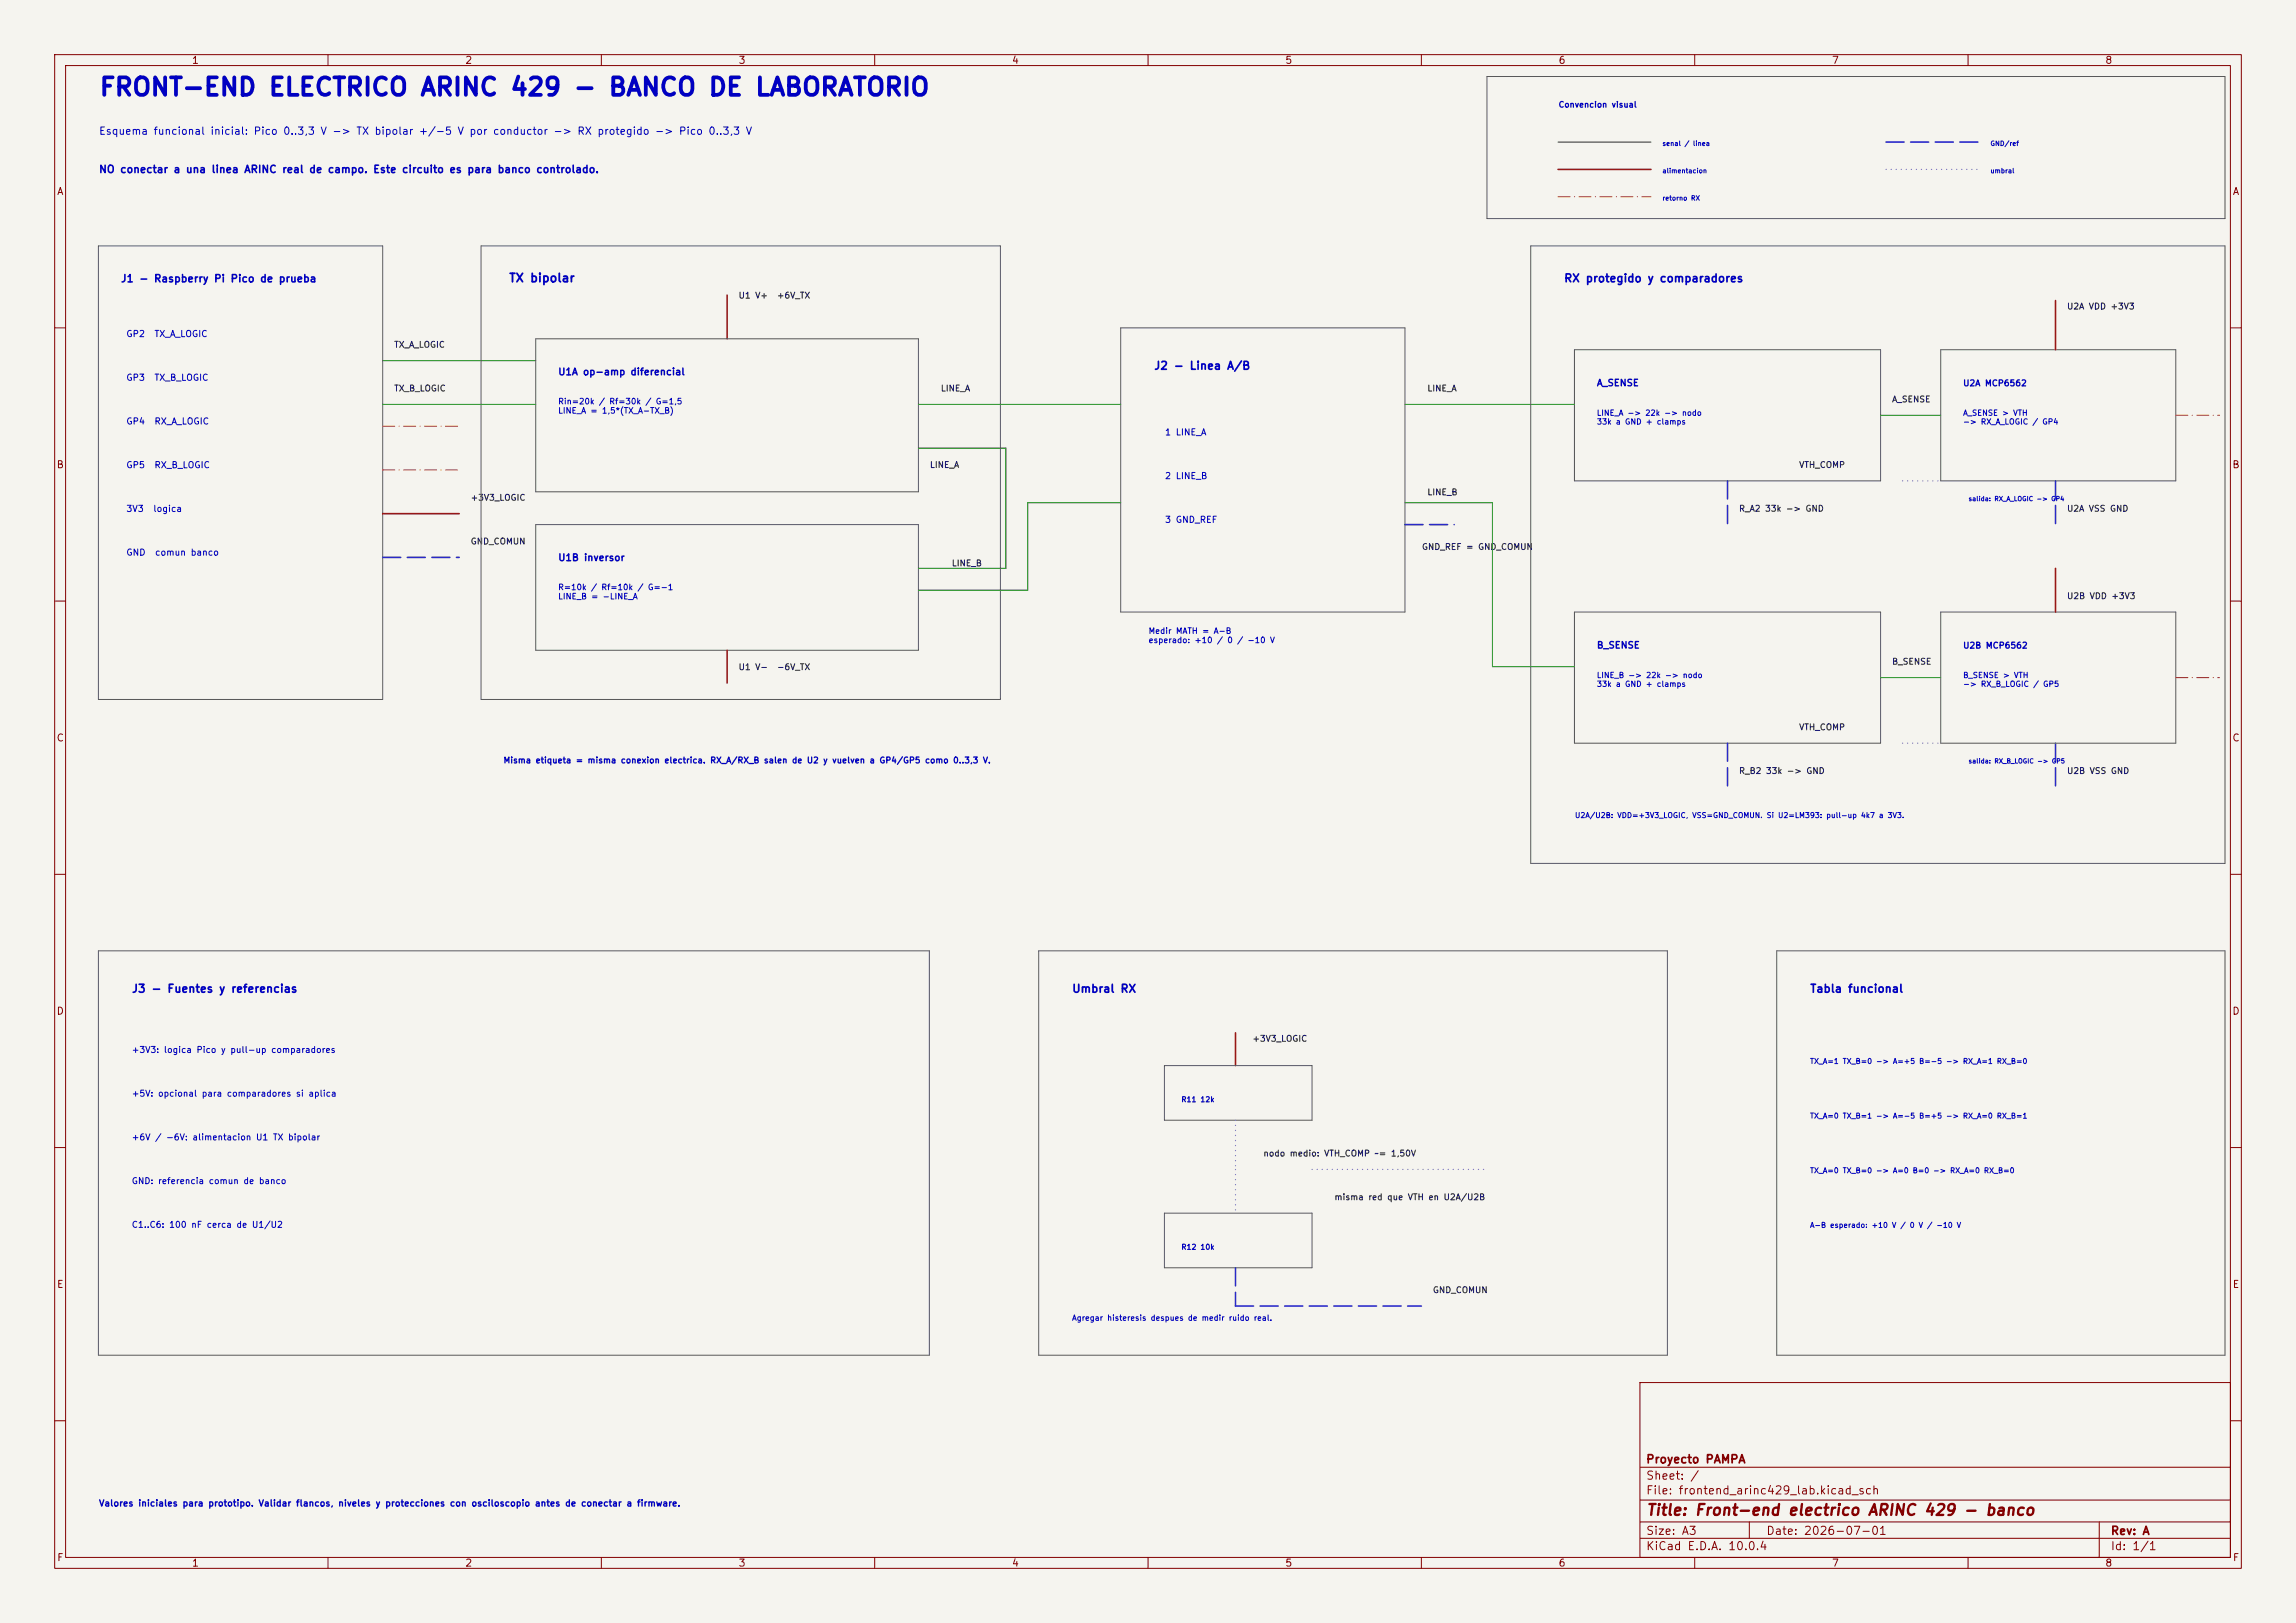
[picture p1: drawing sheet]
<svg xmlns="http://www.w3.org/2000/svg" width="420mm" height="297mm" viewBox="0 0 420 297" stroke-linecap="round" stroke-linejoin="round" font-family="sans-serif">
<defs><g id="words">
<text font-size="3.2" fill="#0000c2" x="18" y="18.3">FRONT-END ELECTRICO ARINC 429 - BANCO DE LABORATORIO</text>
<text font-size="2" fill="#840000" x="301" y="277.8">Title: Front-end electrico ARINC 429 - banco</text>
<text font-size="1.5" fill="#0000c2" x="93" y="52">TX bipolar</text>
<g font-size="1.5" fill="#840000">
<text x="301" y="268.1">Proyecto PAMPA</text>
<text x="301" y="273.8">File: frontend_arinc429_lab.kicad_sch</text>
<text x="301" y="271.1">Sheet: /</text>
<text x="301" y="281.2">Size: A3</text>
<text x="323" y="281.2">Date: 2026-07-01</text>
<text x="386" y="281.2">Rev: A</text>
<text x="301" y="284">KiCad E.D.A. 10.0.4</text>
<text x="386" y="284">Id: 1/1</text>
</g>
<g font-size="1.4" fill="#0000c2">
<text x="286" y="52">RX protegido y comparadores</text>
<text x="211" y="68">J2 - Linea A/B</text>
<text x="24" y="182">J3 - Fuentes y referencias</text>
<text x="196" y="182">Umbral RX</text>
<text x="331" y="182">Tabla funcional</text>
</g>
<g font-size="1.3" fill="#840000">
<text x="35" y="12">1</text>
<text x="85" y="12">2</text>
<text x="135" y="12">3</text>
<text x="185" y="12">4</text>
<text x="235" y="12">5</text>
<text x="285" y="12">6</text>
<text x="335" y="12">7</text>
<text x="385" y="12">8</text>
<text x="10.3" y="36">A</text>
<text x="408.3" y="36">A</text>
<text x="10.3" y="86">B</text>
<text x="408.2" y="86">B</text>
<text x="10.3" y="136">C</text>
<text x="408.2" y="136">C</text>
<text x="10.3" y="186">D</text>
<text x="408.2" y="186">D</text>
<text x="10.3" y="236">E</text>
<text x="408.3" y="236">E</text>
<text x="10.3" y="286">F</text>
<text x="35" y="287">1</text>
<text x="85" y="287">2</text>
<text x="135" y="287">3</text>
<text x="185" y="287">4</text>
<text x="235" y="287">5</text>
<text x="285" y="287">6</text>
<text x="335" y="287">7</text>
<text x="385" y="287">8</text>
<text x="408.3" y="286">F</text>
</g>
<g font-size="1.3" fill="#0000c2">
<text x="18" y="25">Esquema funcional inicial: Pico 0..3,3 V -&gt; TX bipolar +/-5 V por conductor -&gt; RX protegido -&gt; Pico 0..3,3 V</text>
<text x="18" y="32">NO conectar a una linea ARINC real de campo. Este circuito es para banco controlado.</text>
<text x="22" y="52">J1 - Raspberry Pi Pico de prueba</text>
<text x="102" y="69">U1A op-amp diferencial</text>
<text x="102" y="103">U1B inversor</text>
</g>
<g font-size="1.2" fill="#0000c2">
<text x="23" y="62">GP2</text>
<text x="28.1" y="62">TX_A_LOGIC</text>
<text x="23" y="70">GP3</text>
<text x="28.1" y="70">TX_B_LOGIC</text>
<text x="292" y="71">A_SENSE</text>
<text x="23" y="78">GP4</text>
<text x="28.1" y="78">RX_A_LOGIC</text>
<text x="213" y="80">1 LINE_A</text>
<text x="23" y="86">GP5</text>
<text x="28.1" y="86">RX_B_LOGIC</text>
<text x="213" y="88">2 LINE_B</text>
<text x="23" y="94">3V3</text>
<text x="27.9" y="94">logica</text>
<text x="213" y="96">3 GND_REF</text>
<text x="23" y="102">GND</text>
<text x="28.3" y="102">comun banco</text>
<text x="292" y="119">B_SENSE</text>
<text x="18" y="276">Valores iniciales para prototipo. Validar flancos, niveles y protecciones con osciloscopio antes de conectar a firmware.</text>
</g>
<g font-size="1.1" fill="#0000c2">
<text x="285" y="19.9">Convencion visual</text>
<text x="359" y="70.9">U2A MCP6562</text>
<text x="102" y="74.2">Rin=20k / Rf=30k / G=1,5</text>
<text x="102" y="75.9">LINE_A = 1,5*(TX_A-TX_B)</text>
<text x="102" y="108.2">R=10k / Rf=10k / G=-1</text>
<text x="102" y="109.9">LINE_B = -LINE_A</text>
<text x="210" y="116.2">Medir MATH = A-B</text>
<text x="210" y="117.9">esperado: +10 / 0 / -10 V</text>
<text x="359" y="118.9">U2B MCP6562</text>
<text x="92" y="139.9">Misma etiqueta = misma conexion electrica. RX_A/RX_B salen de U2 y vuelven a GP4/GP5 como 0..3,3 V.</text>
<text x="24" y="193">+3V3: logica Pico y pull-up comparadores</text>
<text x="24" y="201">+5V: opcional para comparadores si aplica</text>
<text x="24" y="209">+6V / -6V: alimentacion U1 TX bipolar</text>
<text x="24" y="217">GND: referencia comun de banco</text>
<text x="24" y="225">C1..C6: 100 nF cerca de U1/U2</text>
</g>
<g font-size="1.1" fill="#0f0f0f">
<text x="135" y="54.9">U1 V+</text>
<text x="142" y="54.9">+6V_TX</text>
<text x="378" y="56.9">U2A VDD +3V3</text>
<text x="72" y="63.9">TX_A_LOGIC</text>
<text x="72" y="71.9">TX_B_LOGIC</text>
<text x="172" y="71.9">LINE_A</text>
<text x="261" y="71.9">LINE_A</text>
<text x="346" y="73.9">A_SENSE</text>
<text x="170" y="85.9">LINE_A</text>
<text x="329" y="85.9">VTH_COMP</text>
<text x="86" y="91.9">+3V3_LOGIC</text>
<text x="261" y="90.9">LINE_B</text>
<text x="318" y="93.9">R_A2 33k -&gt; GND</text>
<text x="378" y="93.9">U2A VSS GND</text>
<text x="86" y="99.9">GND_COMUN</text>
<text x="260" y="100.9">GND_REF = GND_COMUN</text>
<text x="174" y="103.9">LINE_B</text>
<text x="378" y="109.9">U2B VDD +3V3</text>
<text x="135" y="122.9">U1 V-</text>
<text x="142" y="122.9">-6V_TX</text>
<text x="346" y="121.9">B_SENSE</text>
<text x="329" y="133.9">VTH_COMP</text>
<text x="318" y="141.9">R_B2 33k -&gt; GND</text>
<text x="378" y="141.9">U2B VSS GND</text>
<text x="229" y="190.9">+3V3_LOGIC</text>
<text x="231" y="211.9">nodo medio: VTH_COMP ~= 1,50V</text>
<text x="244" y="219.9">misma red que VTH en U2A/U2B</text>
<text x="262" y="236.9">GND_COMUN</text>
</g>
<g font-size="1" fill="#0000c2">
<text x="292" y="76.3">LINE_A -&gt; 22k -&gt; nodo</text>
<text x="292" y="77.9">33k a GND + clamps</text>
<text x="359" y="76.3">A_SENSE &gt; VTH</text>
<text x="359" y="77.9">-&gt; RX_A_LOGIC / GP4</text>
<text x="292" y="124.3">LINE_B -&gt; 22k -&gt; nodo</text>
<text x="292" y="125.9">33k a GND + clamps</text>
<text x="359" y="124.3">B_SENSE &gt; VTH</text>
<text x="359" y="125.9">-&gt; RX_B_LOGIC / GP5</text>
<text x="288" y="149.9">U2A/U2B: VDD=+3V3_LOGIC, VSS=GND_COMUN. Si U2=LM393: pull-up 4k7 a 3V3.</text>
<text x="331" y="194.9">TX_A=1 TX_B=0 -&gt; A=+5 B=-5 -&gt; RX_A=1 RX_B=0</text>
<text x="216" y="201.9">R11 12k</text>
<text x="331" y="204.9">TX_A=0 TX_B=1 -&gt; A=-5 B=+5 -&gt; RX_A=0 RX_B=1</text>
<text x="331" y="214.9">TX_A=0 TX_B=0 -&gt; A=0 B=0 -&gt; RX_A=0 RX_B=0</text>
<text x="331" y="224.9">A-B esperado: +10 V / 0 V / -10 V</text>
<text x="216" y="228.9">R12 10k</text>
<text x="196" y="241.9">Agregar histeresis despues de medir ruido real.</text>
</g>
<g font-size=".9" fill="#0000c2">
<text x="304" y="26.9">senal / linea</text>
<text x="364" y="26.9">GND/ref</text>
<text x="304" y="31.9">alimentacion</text>
<text x="364" y="31.9">umbral</text>
<text x="304" y="36.9">retorno RX</text>
</g>
<g font-size=".8" fill="#0000c2">
<text x="360" y="91.9">salida: RX_A_LOGIC -&gt; GP4</text>
<text x="360" y="139.9">salida: RX_B_LOGIC -&gt; GP5</text>
</g>
</g></defs>
<path d="M0 0h420v297h-420z" fill="#f5f4ef" stroke="#f5f4ef" stroke-width=".18"/>
<g fill="none" stroke="#840000" stroke-width=".18">
<path d="M10 10h400v277h-400zM12 12h396v273h-396zM60 10v2M110 10v2M160 10v2M210 10v2M260 10v2M310 10v2M360 10v2M10 60h2M408 60h2M10 110h2"/>
<path d="M408 110h2M10 160h2M408 160h2M10 210h2M408 210h2M300 253h108v32h-108zM10 260h2M300 278.5h108M300 274.5h108M300 268.5h108M320 278.5v3M384 278.5v6.5"/>
<path d="M408 260h2M60 285v2M110 285v2M160 285v2M210 285v2M260 285v2M300 281.5h108M310 285v2M360 285v2"/>
</g>
<g fill="none" stroke="#5a5a5a" stroke-width=".18">
<path d="M272 14h135v26h-135zM18 45h52v83h-52zM88 45h95v83h-95zM280 45h127v113h-127zM98 62h70v28h-70zM205 60h52v52h-52zM288 64h56v24h-56zM355 64h43v24h-43zM98 96h70v23h-70zM288 112h56v24h-56zM355 112h43v24h-43zM18 174h152v74h-152z"/>
<path d="M190 174h115v74h-115zM325 174h82v74h-82zM213 195h27v10h-27zM213 222h27v10h-27z"/>
</g>
<path d="M345 26h17M257 96h9M316 88v8M376 88v8M70 102h14M316 136v8M376 136v8M226 232v7M226 239h34" fill="none" stroke="#1e46b4" stroke-width=".3" stroke-dasharray="3.3 1.2"/>
<path d="M345 31h17M348 88h7M348 136h7M226 205v9M226 214v8M240 214h32" fill="none" stroke="#9b50c8" stroke-width=".22" stroke-dasharray="0 .9"/>
<path d="M285 31h17M133 54v8M376 55v9M70 94h14M133 119v6M376 104v8M226 189v6" fill="none" stroke="#be1414" stroke-width=".3"/>
<path d="M285 26h17M70 66h28M70 74h28M168 74h37M257 74h31M344 76h11M168 82h16v22h-16M205 92h-17v16h-20M257 92h16v30h15M344 124h11" fill="none" stroke="#008200" stroke-width=".18"/>
<path d="M285 36h17M70 78h14M398 76h8M70 86h14M398 124h8" fill="none" stroke="#d26e00" stroke-width=".2" stroke-dasharray="2.2 .8 0 .8"/>
<use href="#words"/>
</svg>
